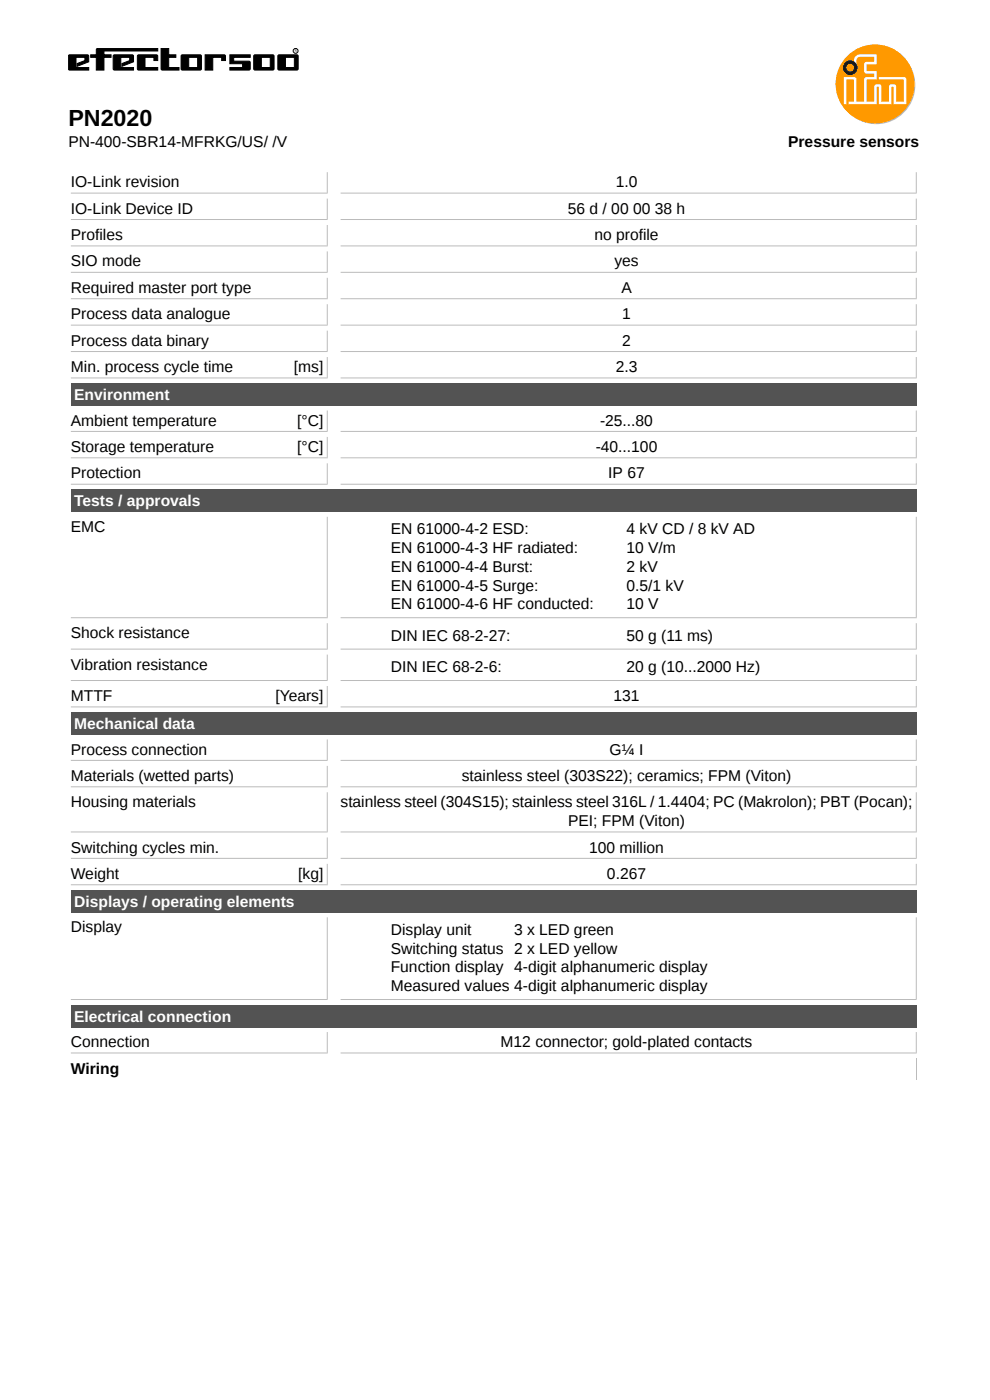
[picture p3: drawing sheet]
<svg xmlns="http://www.w3.org/2000/svg" width="210mm" height="297mm" viewBox="0 0 210 297" stroke-linecap="round" stroke-linejoin="round" font-family="sans-serif">
<defs><g id="words">
<text font-size="4.9" x="14.5" y="26.6">PN2020</text>
<g font-size="3.3">
<text x="14.5" y="31.2">PN-400-SBR14-MFRKG/US/ /V</text>
<text x="167.2" y="31.2">Pressure sensors</text>
<text x="15" y="39.7">IO-Link revision</text>
<text x="130.6" y="39.7">1.0</text>
<text x="15" y="45.3">IO-Link Device ID</text>
<text x="120.5" y="45.3">56 d / 00</text>
<text x="134.3" y="45.3">00</text>
<text x="138.9" y="45.3">38 h</text>
<text x="15" y="50.9">Profiles</text>
<text x="126.1" y="50.9">no profile</text>
<text x="15" y="56.5">SIO mode</text>
<text x="130.3" y="56.5">yes</text>
<text x="15" y="62.1">Required master port type</text>
<text x="131.8" y="62.1">A</text>
<text x="15" y="67.7">Process data analogue</text>
<text x="132" y="67.7">1</text>
<text x="15" y="73.3">Process data binary</text>
<text x="132" y="73.3">2</text>
<text x="15" y="78.9">Min. process cycle time</text>
<text x="62.4" y="78.9">[ms]</text>
<text x="130.6" y="78.9">2.3</text>
<text x="15" y="90.3">Ambient temperature</text>
<text x="15" y="95.9">Storage temperature</text>
<text x="63.1" y="90.3">[°C]</text>
<text x="63.1" y="95.9">[°C]</text>
<text x="126.4" y="95.9">-40...100</text>
<text x="127.3" y="90.3">-25...80</text>
<text x="15" y="101.5">Protection</text>
<text x="129" y="101.5">IP 67</text>
<text x="15" y="112.8">EMC</text>
<text x="82.9" y="113.4">EN 61000-4-2 ESD:</text>
<text x="132.9" y="113.4">4 kV CD / 8 kV AD</text>
<text x="82.9" y="117.3">EN 61000-4-3 HF radiated:</text>
<text x="132.9" y="117.3">10 V/m</text>
<text x="82.9" y="121.3">EN 61000-4-4 Burst:</text>
<text x="82.9" y="125.3">EN 61000-4-5 Surge:</text>
<text x="132.9" y="121.3">2 kV</text>
<text x="132.9" y="125.3">0.5/1 kV</text>
<text x="82.9" y="129.3">EN 61000-4-6 HF conducted:</text>
<text x="132.9" y="129.3">10 V</text>
<text x="15" y="135.4">Shock resistance</text>
<text x="82.9" y="135.9">DIN IEC 68-2-27:</text>
<text x="132.9" y="135.9">50 g (11 ms)</text>
<text x="15" y="142.1">Vibration resistance</text>
<text x="82.9" y="142.6">DIN IEC 68-2-6:</text>
<text x="132.9" y="142.6">20 g (10...2000 Hz)</text>
<text x="15" y="148.7">MTTF</text>
<text x="58.4" y="148.7">[Years]</text>
<text x="130.1" y="148.7">131</text>
<text x="15" y="160.1">Process connection</text>
<text x="129.3" y="160.1">G¼ I</text>
<text x="15" y="165.7">Materials (wetted parts)</text>
<text x="97.9" y="165.7">stainless steel (303S22); ceramics; FPM (Viton)</text>
<text x="15" y="171.3">Housing materials</text>
<text x="72.3" y="171.3">stainless steel (304S15); stainless steel 316L / 1.4404; PC (Makrolon); PBT (Pocan);</text>
<text x="120.5" y="175.3">PEI; FPM (Viton)</text>
<text x="15" y="180.9">Switching cycles min.</text>
<text x="125" y="180.9">100 million</text>
<text x="15" y="186.5">Weight</text>
<text x="63.3" y="186.5">[kg]</text>
<text x="128.8" y="186.5">0.267</text>
<text x="15" y="197.8">Display</text>
<text x="82.9" y="198.3">Display unit</text>
<text x="82.9" y="202.3">Switching status 2 x LED yellow</text>
<text x="109.1" y="198.3">3 x LED green</text>
<text x="82.9" y="206.3">Function display 4-digit alphanumeric display</text>
<text x="82.9" y="210.3">Measured values 4-digit alphanumeric display</text>
<text x="15" y="222.1">Connection</text>
<text x="15" y="227.7">Wiring</text>
<text x="106.2" y="222.1">M12 connector; gold-plated contacts</text>
</g>
<g font-size="3.3" fill="#fff">
<text x="15.7" y="84.9">Environment</text>
<text x="15.7" y="107.4">Tests / approvals</text>
<text x="15.7" y="154.7">Mechanical data</text>
<text x="15.7" y="192.4">Displays / operating elements</text>
<text x="15.7" y="216.8">Electrical connection</text>
</g>
</g></defs>
<g fill="#535353">
<path d="M15 81.3h179.5v4.7h-179.5z"/>
<path d="M15 103.9h179.5v4.7h-179.5z"/>
<path d="M15 151.1h179.5v4.7h-179.5z"/>
<path d="M15 188.9h179.5v4.6h-179.5z"/>
<path d="M15 213.2h179.5v4.7h-179.5z"/>
</g>
<g fill="none" stroke="#bbb" stroke-width=".21">
<path d="M69.4 36.5v4.6M194.4 36.5v4.6M15 41h54.5M15 46.6h54.5M15 52.2h54.5M15 57.8h54.5M69.4 42.1v4.6M69.4 47.7v4.6M69.4 53.3v4.6M69.4 58.9v4.6M72.3 41h122.2M72.3 46.6h122.2"/>
<path d="M72.3 52.2h122.2M72.3 57.8h122.2M194.4 42.1v4.6M194.4 47.7v4.6M194.4 53.3v4.6M194.4 58.9v4.6M15 63.4h54.5M15 69h54.5M15 74.6h54.5M69.4 64.5v4.6M69.4 70.1v4.6M69.4 75.7v4.6"/>
<path d="M72.3 63.4h122.2M72.3 69h122.2M72.3 74.6h122.2M194.4 64.5v4.6M194.4 70.1v4.6M194.4 75.7v4.6M15 80.2h54.5M15 91.5h54.5M15 97.1h54.5M69.4 87.1v4.5M69.4 92.7v4.5M69.4 98.3v4.5"/>
<path d="M72.3 80.2h122.2M72.3 91.5h122.2M72.3 97.1h122.2M194.4 87.1v4.5M194.4 92.7v4.5M194.4 98.3v4.5M15 102.7h54.5M69.4 109.6v21.6M72.3 102.7h122.2M194.4 109.6v21.6M15 131h54.5M15 137.7h54.5"/>
<path d="M69.4 132.2v5.6M69.4 138.9v5.6M72.3 131h122.2M72.3 137.7h122.2M194.4 132.2v5.6M194.4 138.9v5.6M15 144.4h54.5M15 150h54.5M69.4 145.5v4.6M69.4 156.9v4.5M72.3 144.4h122.2M72.3 150h122.2"/>
<path d="M194.4 145.5v4.6M194.4 156.9v4.5M15 161.3h54.5M15 166.9h54.5M15 176.5h54.5M69.4 162.5v4.5M69.4 168.1v8.5M69.4 177.7v4.5M72.3 161.3h122.2M72.3 166.9h122.2M72.3 176.5h122.2M194.4 162.5v4.5"/>
<path d="M194.4 168.1v8.5M194.4 177.7v4.5M15 182.1h54.5M15 187.7h54.5M69.4 183.3v4.5M69.4 194.6v17.5M72.3 182.1h122.2M72.3 187.7h122.2M194.4 183.3v4.5M194.4 194.6v17.5M15 212h54.5M69.4 218.9v4.6"/>
<path d="M72.3 212h122.2M194.4 218.9v4.6M15 223.4h54.5M72.3 223.4h122.2M194.4 224.5v4.6"/>
</g>
<circle cx="185.9" cy="18.1" r="8.3" fill="#bababb"/>
<circle cx="185.6" cy="17.8" r="8.3" fill="#f90" stroke="#f90" stroke-width=".21"/>
<path d="M179.2 13.5a1.45 1.45 0 0 1 2-.3 1.33 1.33 0 0 1 1.2-1.7h3.6v2.1l-2.2 .1v1.4h2.2v1.8h-2l-.2 .1v4.6h1.6l.1-3.5a1.03 1.03 0 0 1 1.4 0l.1 3.5h1.6v-3.5a1.03 1.03 0 0 1 1.4 0l.1 3.5h1.6v-4.7h-5.3v-.5h5.6l.2 .4v5.3h-2.6l-.1-3.7-.4 .1v3.6h-2.7v-3.7l-.4 .1v3.6h-6v-.5h1.2v-4.6l-.2-.1h-1.5v5.2h-.5v-5.7h2.2l.4 .2 .1 5h1.6l.1-5 .4-.2h1.6v-.8h-1.6h-.3l-.2-.4 .1-1.9 .4-.2h1.6v-1h-3a.73 .73 0 0 0-.7 .7v1a1.46 1.46 0 0 1-1.5 2 1.46 1.46 0 0 1-1-2.3zM179.4 14.4a.95 .95 0 0 1 1.9 0 .95 .95 0 0 1-1.9 0z" fill-rule="evenodd" fill="#fff"/>
<path d="M179.4 14.4a.95 .95 0 0 1 1.9 0 .95 .95 0 0 1-1.9 0zM178.9 14.4a1.46 1.46 0 0 1 2.9 0 1.46 1.46 0 0 1-2.9 0z" fill-rule="evenodd" fill="#1a171b" stroke="#1a171b" stroke-width=".21"/>
<g fill="#000" stroke="#000" stroke-width=".21">
<path d="M14.5 11.8l.3-.2 3.9 .1 .1 .2v1.2l-2.4 1v-.6l1.6-.7v-.5l-1.9-.1v2l2.7 .1v.6l-4.2-.1-.1-.2z" fill-rule="evenodd"/>
<path d="M24 11.8l.3-.2 3.9 .1 .1 .2v1.2l-2.4 1v-.6l1.6-.7v-.5l-1.8-.1-.1 2 2.7 .1v.6l-4.2-.1-.1-.2z" fill-rule="evenodd"/>
<path d="M29.3 11.7h4l.2 .2v.9h-.9v-.6h-1.8v2l2.7 .1v.6l-4.2-.1-.2-.2v-2.7z" fill-rule="evenodd"/>
<path d="M19.2 11.6h1.2v-1.1l.3-.2h12.8v.5h-11.4l-.1 .8h1.6v.6h-1.6v2.7h-1.6v-2.7h-1.2z" fill-rule="evenodd"/>
<path d="M34.2 10.3h1.6v1.3h1.5v.6h-1.5v2l2.2 .1v.6h-3.6l-.2-.2z" fill-rule="evenodd"/>
<path d="M40.1 12.2h1.8v2.1h-1.8zM38.5 11.7h4.1l.1 .2v2.8l-.2 .2-4-.1-.1-.2v-2.7z" fill-rule="evenodd"/>
<path d="M43.5 11.6l4.2 .1 .1 .2v.9h-.8l-.1-.6h-1.8v2.7h-1.6z" fill-rule="evenodd"/>
<path d="M48.8 11.6h4.3v.6h-3.5v.8h3.3l.2 .2-.1 1.5-.2 .2h-4v-.6l2.7-.1-.1-.7h-2.6z" fill-rule="evenodd"/>
<path d="M54 11.7h4l.1 .2v2.8l-.2 .2-3.9-.1-.2-.2v-2.7zM55.5 12.2h1.8v2.1h-1.8z" fill-rule="evenodd"/>
<path d="M59 11.8l.2-.2 3.9 .1 .1 .2v2.8l-.2 .2-3.9-.1-.2-.2zM60.6 12.2h1.8v2.1h-1.8z" fill-rule="evenodd"/>
</g>
<path d="M62.6 10.5h.2v.2l-.2 .1zM62.6 10.5v.6l.1-.3 .3 .3-.2-.3 .1-.3z" fill-rule="evenodd" fill="#000"/>
<circle cx="62.7" cy="10.8" r=".52" fill="none" stroke="#000" stroke-width=".21"/>
<use href="#words"/>
</svg>
